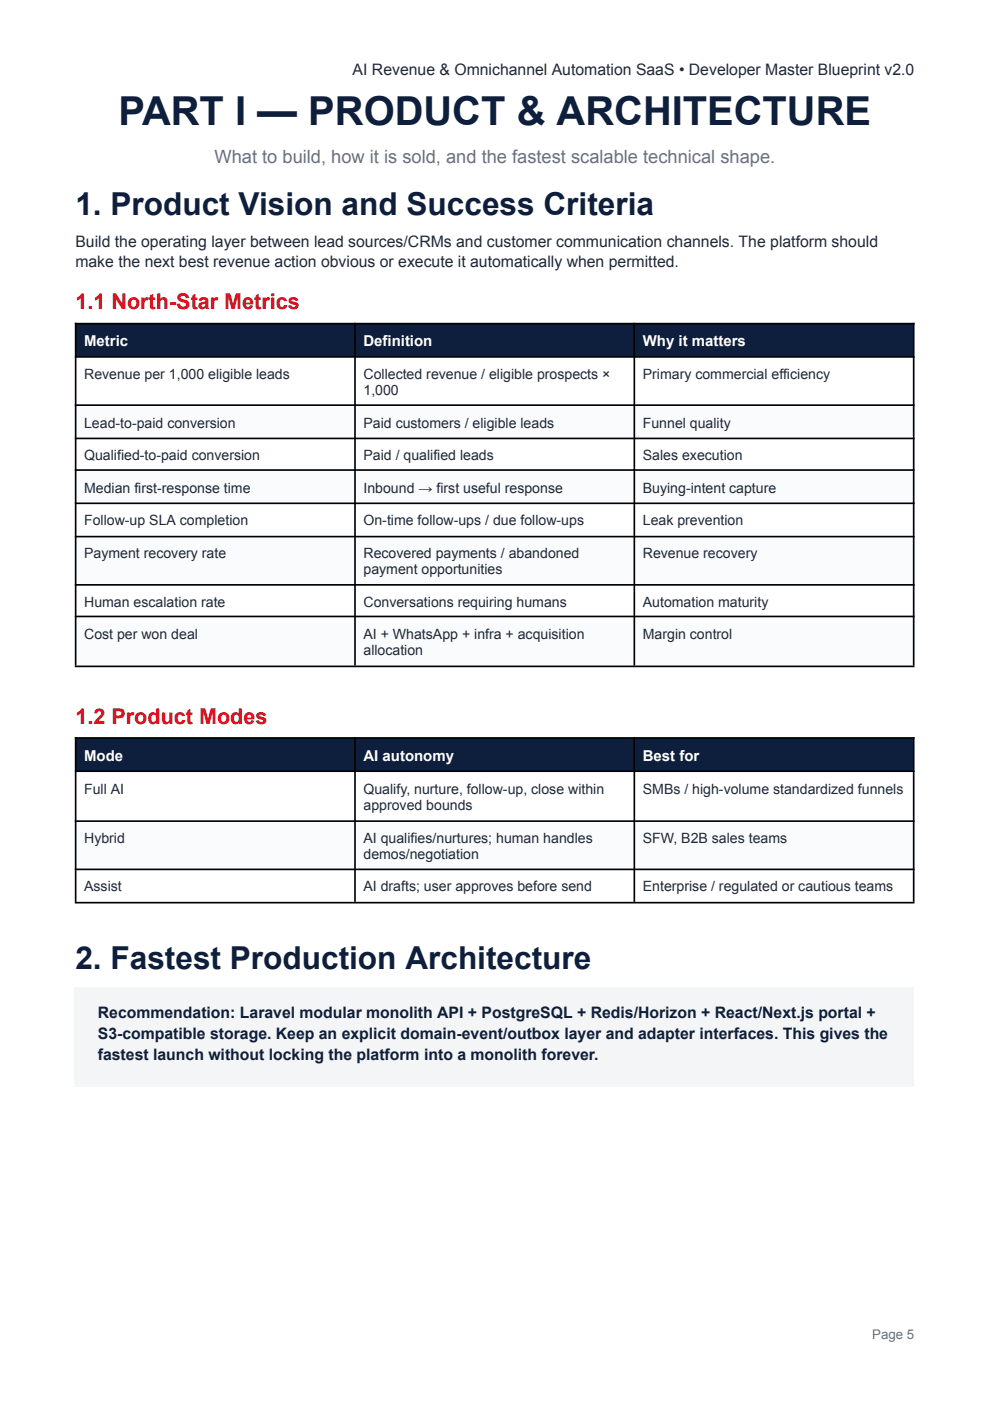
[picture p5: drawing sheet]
<svg xmlns="http://www.w3.org/2000/svg" width="210mm" height="297mm" viewBox="0 0 210 297" stroke-linecap="round" stroke-linejoin="round" font-family="sans-serif">
<defs><g id="words">
<text font-size="8.5" fill="#0d1f3d" x="25.1" y="26.6">PART I — PRODUCT &amp; ARCHITECTURE</text>
<g font-size="6.7" fill="#0d1f3d">
<text x="16" y="45.5">1. Product Vision and Success Criteria</text>
<text x="16" y="205.4">2. Fastest Production Architecture</text>
</g>
<g font-size="4.6" fill="#e20613">
<text x="16" y="65.5">1.1 North-Star Metrics</text>
<text x="16" y="153.4">1.2 Product Modes</text>
</g>
<text font-size="3.9" fill="#667085" x="45.5" y="34.5">What to build, how it is sold, and the fastest scalable technical shape.</text>
<g font-size="3.4" fill="#1f2937">
<text x="74.8" y="15.8">AI Revenue &amp; Omnichannel Automation SaaS • Developer Master Blueprint v2.0</text>
<text x="16" y="52.5">Build the operating layer between lead sources/CRMs and customer communication channels. The platform should</text>
<text x="16" y="56.6">make the next best revenue action obvious or execute it automatically when permitted.</text>
</g>
<g font-size="3.4" fill="#0d1f3d">
<text x="20.8" y="215.9">Recommendation: Laravel modular monolith API + PostgreSQL + Redis/Horizon + React/Next.js portal +</text>
<text x="20.8" y="220.3">S3-compatible storage. Keep an explicit domain-event/outbox layer and adapter interfaces. This gives the</text>
<text x="20.8" y="224.8">fastest launch without locking the platform into a monolith forever.</text>
</g>
<g font-size="3.2" fill="#fff">
<text x="17.9" y="73.4">Metric</text>
<text x="77.1" y="73.4">Definition</text>
<text x="136.4" y="73.4">Why it matters</text>
<text x="17.9" y="161.4">Mode</text>
<text x="77.1" y="161.4">AI autonomy</text>
<text x="136.4" y="161.4">Best for</text>
</g>
<g font-size="3" fill="#1f2937">
<text x="17.9" y="80.4">Revenue per 1,000 eligible leads</text>
<text x="77.1" y="80.4">Collected revenue / eligible prospects ×</text>
<text x="77.1" y="83.8">1,000</text>
<text x="136.4" y="80.4">Primary commercial efficiency</text>
<text x="17.9" y="90.7">Lead-to-paid conversion</text>
<text x="77.1" y="90.7">Paid customers / eligible leads</text>
<text x="136.4" y="90.7">Funnel quality</text>
<text x="17.9" y="97.6">Qualified-to-paid conversion</text>
<text x="77.1" y="97.6">Paid / qualified leads</text>
<text x="136.4" y="97.6">Sales execution</text>
<text x="17.9" y="104.5">Median first-response time</text>
<text x="77.1" y="104.5">Inbound → first useful response</text>
<text x="136.4" y="104.5">Buying-intent capture</text>
<text x="17.9" y="111.4">Follow-up SLA completion</text>
<text x="77.1" y="111.4">On-time follow-ups / due follow-ups</text>
<text x="136.4" y="111.4">Leak prevention</text>
<text x="17.9" y="118.3">Payment recovery rate</text>
<text x="77.1" y="118.3">Recovered payments / abandoned</text>
<text x="136.4" y="118.3">Revenue recovery</text>
<text x="77.1" y="121.7">payment opportunities</text>
<text x="17.9" y="128.6">Human escalation rate</text>
<text x="77.1" y="128.6">Conversations requiring humans</text>
<text x="136.4" y="128.6">Automation maturity</text>
<text x="17.9" y="135.5">Cost per won deal</text>
<text x="77.1" y="135.5">AI + WhatsApp + infra + acquisition</text>
<text x="136.4" y="135.5">Margin control</text>
<text x="77.1" y="138.9">allocation</text>
<text x="17.9" y="168.3">Full AI</text>
<text x="77.1" y="168.3">Qualify, nurture, follow-up, close within</text>
<text x="77.1" y="171.8">approved bounds</text>
<text x="136.4" y="168.3">SMBs / high-volume standardized funnels</text>
<text x="17.9" y="178.7">Hybrid</text>
<text x="77.1" y="178.7">AI qualifies/nurtures; human handles</text>
<text x="136.4" y="178.7">SFW, B2B sales teams</text>
<text x="77.1" y="182.1">demos/negotiation</text>
<text x="17.9" y="189">Assist</text>
<text x="77.1" y="189">AI drafts; user approves before send</text>
<text x="136.4" y="189">Enterprise / regulated or cautious teams</text>
</g>
<text font-size="2.8" fill="#667085" x="185.1" y="283.8">Page 5</text>
</g></defs>
<g fill="#0d1f3d">
<path d="M16 68.6h59.3v7.2h-59.3z"/>
<path d="M75.3 68.6h59.2v7.2h-59.2z"/>
<path d="M134.5 68.6h59.3v7.2h-59.3z"/>
</g>
<g fill="#fafbfc">
<path d="M16 86.1h59.3v6.9h-59.3z"/>
<path d="M75.3 86.1h59.2v6.9h-59.2z"/>
<path d="M134.5 86.1h59.3v6.9h-59.3z"/>
<path d="M16 99.8h59.3v6.9h-59.3z"/>
<path d="M75.3 99.8h59.2v6.9h-59.2z"/>
<path d="M134.5 99.8h59.3v6.9h-59.3z"/>
<path d="M16 113.6h59.3v10.3h-59.3z"/>
<path d="M75.3 113.6h59.2v10.3h-59.2z"/>
<path d="M134.5 113.6h59.3v10.3h-59.3z"/>
<path d="M16 130.8h59.3v10.3h-59.3z"/>
<path d="M75.3 130.8h59.2v10.3h-59.2z"/>
<path d="M134.5 130.8h59.3v10.3h-59.3z"/>
</g>
<g fill="#0d1f3d">
<path d="M16 156.6h59.3v7.1h-59.3z"/>
<path d="M75.3 156.6h59.2v7.1h-59.2z"/>
<path d="M134.5 156.6h59.3v7.1h-59.3z"/>
</g>
<g fill="#fafbfc">
<path d="M16 174h59.3v10.3h-59.3z"/>
<path d="M75.3 174h59.2v10.3h-59.2z"/>
<path d="M134.5 174h59.3v10.3h-59.3z"/>
</g>
<path d="M15.7 209.2h178.1v21.2h-178.1z" fill="#f3f5f7"/>
<g fill="none" stroke="#000" stroke-width=".35">
<path d="M15.9 68.6h178.1M15.9 75.7h178.1M16.1 68.4v72.7M75.3 68.4v72.7M134.6 68.4v72.7M193.9 68.4v72.7M15.9 85.9h178.1M15.9 93h178.1M15.9 99.7h178.1M15.9 106.7h178.1M15.9 113.8h178.1M15.9 124h178.1"/>
<path d="M15.9 130.7h178.1M15.9 141.3h178.1M15.9 156.5h178.1M16.1 156.3v34.9M75.3 156.3v34.9M134.6 156.3v34.9M193.9 156.3v34.9M15.9 163.5h178.1M15.9 174.1h178.1M15.9 184.3h178.1M15.9 191.4h178.1"/>
</g>
<use href="#words"/>
</svg>
